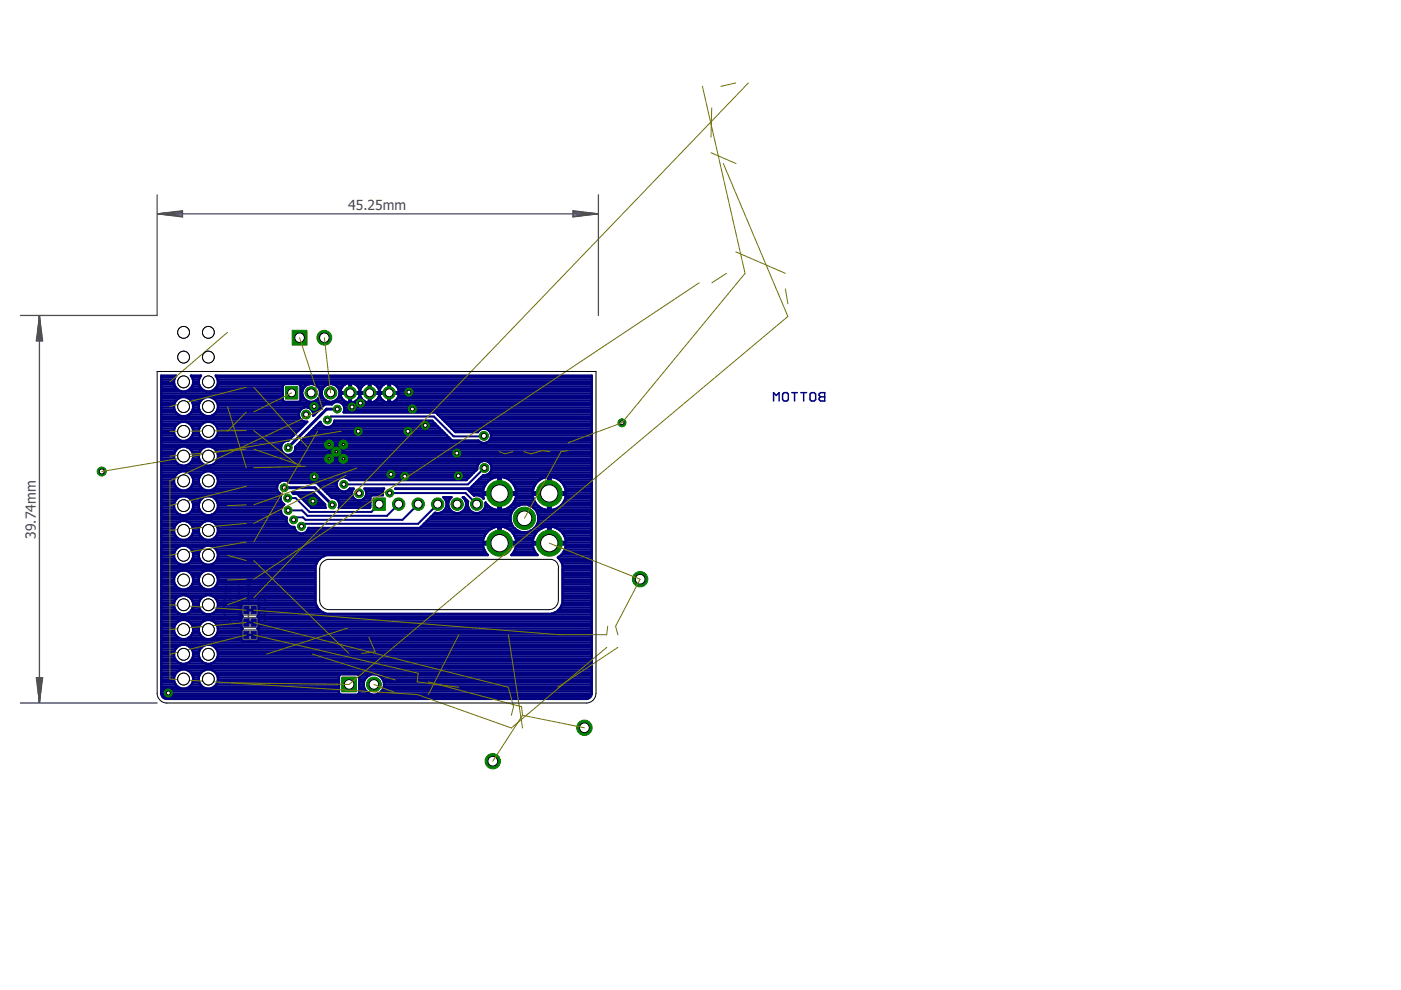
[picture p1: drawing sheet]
<svg xmlns="http://www.w3.org/2000/svg" width="297mm" height="210mm" viewBox="0 0 297 210" stroke-linecap="round" stroke-linejoin="round" font-family="sans-serif">
<defs><g id="words">
<g font-size="3" fill="#505050">
<text x="73.8" y="44.6">45.25mm</text>
<text x="7.6" y="114.2" transform="rotate(-90 7.6 114.2)">39.74mm</text>
</g>
</g></defs>
<path d="M52.1 134.6h1.8M52.1 132h1.8M52.1 129.4h1.8M53 128.5v1.7M53 131.1v1.8M53 133.7v1.8" fill="none" stroke="#000" stroke-width=".21"/>
<g fill="none" stroke="#505050" stroke-width=".32">
<path d="M47.5 125.4h1.5l-1.1-1.1v2.3M47.9 128.1l-.4 .3v.4l.4 .4h.7l.4-.4M47.9 128.1h.3M49 129.9l-.4-.4h-.7l-.4 .4v.4l1.5 1.5h-1.5M49 127.3l-.4-.4h-.7l-.4 .4v.4l.4 .4M49.9 131.8h1.5M49.9 129.2h1.5M49.9 126.6h1.5M51.4 130.3l-.7-.8v2.3M51.4 125l-.7-.7v2.3M51.4 127.7l-.7-.8v2.3M52.3 129.5h.8"/>
<path d="M52.3 126.9h.8M52.3 124.3h.8M52.7 129.5v1.9l.4 .4h.4l.3-.4M52.7 124.3v1.9l.4 .4h.4l.3-.4M52.7 126.9v1.9l.4 .4h.4l.3-.4M54.7 129.9l.4-.4h.8l.4 .4v.4l-.4 .4h-.8l-.4 .4v.3l.4 .4h.8l.4-.4M54.7 124.7l.4-.4h.8l.4 .4v.3l-.4 .4h-.8l-.4 .4v.4l.4 .4h.8l.4-.4M54.7 127.3l.4-.4h.8l.4 .4v.4l-.4 .4h-.8l-.4 .3v.4l.4 .4h.8l.4-.4"/>
</g>
<path d="M51.4 128.3h3.2v2.1h-3.2zM51.4 130.9h3.2v2.1h-3.2zM51.4 133.6h3.2v2.1h-3.2z" fill="none" stroke="#505050" stroke-width=".28"/>
<path d="M164 85v-1.8l.6 .6 .6-.6v1.8M165.9 83.5l.3-.3h.6l.3 .3v1.2l-.3 .3h-.6l-.3-.3zM167.9 83.2h1.2M168.5 83.2v1.8M169.8 83.2h1.2M170.4 83.2v1.8M172 83.2h.6l.3 .3v1.2l-.3 .3h-.6l-.3-.3v-1.2zM173.7 83.5l.3-.3h.9v1.8h-.9l-.3-.3v-.3l.3-.3-.3-.3zM174 84.1h.9" fill="none" stroke="#000080" stroke-width=".32"/>
<path d="M69.4 89l.7-.7h21.9l4.2 4.2 6.4-.1M102.7 99.2l-3.5 3.5h-26.3M61 105.6h1.7l2.9 2.9h13.2l1.6-1.6M82.6 104.5h16.1l2.4 2.4M84.5 106.9l-2.5 2.5h-16.8l-1.2-1.2h-2.9M88.7 106.9l-3.4 3.3h-20.5l-.6-.5h-1.4l-.5 .5M92.8 106.9l-4.2 4.2h-24.1l-.6 .5M52.2 134.6h1.6M52.2 132h1.6M52.2 129.4h1.6" fill="none" stroke="#000080" stroke-width=".42"/>
<g fill="#000080" stroke="#000080" stroke-width=".21">
<path d="M53.3 133.8h1v1.6h-1z"/>
<path d="M51.7 133.8h1v1.6h-1z"/>
<path d="M53.3 131.2h1v1.6h-1z"/>
<path d="M51.7 131.2h1v1.6h-1z"/>
<path d="M53.3 128.6h1v1.6h-1z"/>
<path d="M51.7 128.6h1v1.6h-1z"/>
</g>
<g fill="none" stroke="#000080" stroke-width=".53">
<path d="M34.2 79.7h3.2a2.05 2.05 0 0 0 .1 2.8 2.05 2.05 0 0 0 2.8 0 2.05 2.05 0 0 0 .2-2.8h2.1a2.05 2.05 0 0 0 .2 2.8 2.05 2.05 0 0 0 2.8 0 2.05 2.05 0 0 0 .1-2.8h79.8v67.3a1.17 1.17 0 0 1-1.2 1.2h-88.9a1.17 1.17 0 0 1-1.2-1.2zM34.2 80h2.9M40.7 80h1.7M46 80h79.5M34.2 85.4h2.9M34.2 99.7h66.7M34.2 99.2h67M34.2 98.7h4.3M34.2 98.2h3.4M34.2 97.7h2.9M34.2 97.3h2.8M34.2 96.8h2.7"/>
<path d="M34.2 96.3h2.7M34.2 95.8h2.9M34.2 95.3h3.3M34.2 94.8h4.1M34.2 94.3h25.5M34.2 93.8h25.9M34.2 93.3h3.9M34.2 92.8h3.2M34.2 92.3h2.9M34.2 91.8h2.7M34.2 91.3h2.7M34.2 90.8h2.8"/>
<path d="M34.2 90.3h3M34.2 89.9h3.5M34.2 89.4h30.3M34.2 88.9h29.5M34.2 88.4h29.2M34.2 87.9h3.5M34.2 87.4h3M34.2 86.9h2.8M34.2 86.4h2.7M34.2 85.9h2.7M34.2 84.9h3.2M34.2 84.4h3.8"/>
<path d="M34.2 83.9h25.7M34.2 83.4h25.7M34.2 83h4.2M34.2 82.4h3.3M34.2 82h2.9M34.2 81.5h2.7M34.2 81h2.7M34.2 80.5h2.7M37.2 90.3a2.06 2.06 0 0 0 1.7 3.2 2.06 2.06 0 0 0 1.7-3.2M37.2 90.3a2.05 2.05 0 0 1 3.4 0M39.3 98.7h4.5M39.4 83h4.3"/>
<path d="M39.6 94.8h3.9M39.8 93.3h3.5M39.9 84.4h3.3M40.1 87.9h2.9M40.2 89.9h2.7M40.3 98.2h2.5M40.3 82.4h2.5M40.4 95.3h2.4M40.4 92.8h2.3M40.5 84.9h2.1M40.6 87.4h1.9M40.7 90.3h1.7"/>
<path d="M40.7 97.7h1.7M40.7 82h1.7M40.7 95.8h1.7M40.8 92.3h1.5M40.8 85.4h1.5M40.8 86.9h1.5M40.9 90.8h1.3M40.9 97.3h1.3M40.9 81.5h1.3M40.9 80.5h1.3M40.9 96.3h1.3M41 96.8h1.1"/>
<path d="M41 91.8h1.1M41 91.3h1.1M41 86.4h1.1M41 85.9h1.1M41 81h1.1M42.5 90.3a2.06 2.06 0 0 0 1.7 3.2 2.06 2.06 0 0 0 1.7-3.2M42.5 90.3a2.05 2.05 0 0 1 3.4 0M44.6 98.7h56.7M44.7 83h15.2M44.8 94.8h14.8M45 93.3h16.3M45.1 84.4h14.8"/>
<path d="M45.4 87.9h18M45.4 89.9h19.3M45.5 98.2h56M45.6 82.4h14.3M45.6 95.3h14M45.7 92.8h16M45.7 84.9h14.3M45.9 87.4h17.6M45.9 90.3h18.3M46 97.7h56.3M46 82h13.9M46 95.8h13.8"/>
<path d="M46 92.3h16.3M46 85.4h24.7M46.1 86.9h17.6M46.1 90.8h17.6M46.1 97.3h79.4M46.2 81.5h14M46.2 80.5h79.3M46.2 96.3h14.2M46.2 96.8h79.3M46.2 91.8h16.5M46.2 91.3h17M46.2 86.4h18.3"/>
<path d="M46.2 85.9h22.5M46.2 81h79.3M59.8 95.8a1.53 1.53 0 0 0 2.6 0M60.3 81.4h3.1l.3 .3v3.2l-.3 .3h-3.1l-.4-.3v-3.2zM61.8 96.3h63.7M62.4 95.8h63.1M62.6 95.3h62.9M62.6 94.8l-.2 1M62.6 94.8h62.9M63.1 94.3h62.4M63.4 81.5h2.1M63.6 93.8h38.4"/>
<path d="M63.7 84.9h1.2M63.7 84.4h.7M63.7 83.9h.5M63.7 83.4h.4M63.7 83h.4M63.7 82.4h.6M63.7 82h.9M64.1 82.9a1.93 1.93 0 0 1 1.9-1.5 1.93 1.93 0 0 1 1.9 1.5M64.1 82.9a1.93 1.93 0 0 0 1.9 2.3 1.93 1.93 0 0 0 1.9-2.3M64.1 93.3h31.6M64.6 92.8h30.6M65.1 92.3h29.6"/>
<path d="M65.3 86.4h2.9M65.6 91.8h28.6M66 86.9h1.7M66.1 91.3h27.6M66.3 87.4h.9M66.4 87.9h.3M66.5 81.5h3.1M66.5 90.8h26.8M67 84.9h2.1M67 90.3h1.6M67.3 82h1.5M67.5 84.4h1.1"/>
<path d="M67.5 89.9h.6M67.7 82.4h.7M67.8 83.9h.5M67.9 83.4h.3M67.9 83h.3M68.2 82.9a1.92 1.92 0 0 1 1.9-1.5 1.92 1.92 0 0 1 1.9 1.5M68.2 82.9v.8l.3 .7 .5 .5M68.5 90.3l-.4-.4-.2-.4-5.3 5.3M70.3 90.3h22.5M70.6 81.5h2.6M70.7 89.9h21.6M70.9 89.3a1.55 1.55 0 0 1-2.4 1"/>
<path d="M70.9 89.4h20.9M71.1 84.9h1.8M71.4 82h1.2M71.6 84.4h.9M71.8 82.4h.5M71.9 83.9h.3M72 82.9a1.91 1.91 0 0 1-.8 2 1.91 1.91 0 0 1-2.2 0M72 83.4h2.1M72 83h.2M72.1 83.5h12.5M72.1 83.5h.1M72.1 83.5l.1 .4"/>
<path d="M72.2 83.9l.7 1M72.3 85.4h53.2M72.6 82l-.5 1.1h12.5l-.1-.4-.4-.7M72.6 82a2.01 2.01 0 0 1 1.5-.8v4.2M72.8 85.9h52.7M72.9 87.4h52.6M72.9 84.9l1.1 .5M73 86.4l-.1 1h19.5l4.2 4.2h4.7a1.54 1.54 0 0 1 2.2-.4 1.54 1.54 0 0 1 .2 2.3 1.54 1.54 0 0 1-2.3-.1h-5.6l-4.2-4.2h-20.7v.1M73 86.4a1.52 1.52 0 0 0-1.1-1.2 1.52 1.52 0 0 0-1.5 .5h-1.6l-2.4 2.5a1.55 1.55 0 0 0-1.4-1.9 1.55 1.55 0 0 0-1.7 1.7 1.55 1.55 0 0 0 1.9 1.4l-4 4a1.52 1.52 0 0 0-1.5 .8 1.52 1.52 0 0 0 .1 1.6M73 86.9h52.5M73 86.4h52.5M74.1 84.9h.3"/>
<path d="M74.1 84.4h.3M74.1 83.9h.3M74.1 83h.3M74.1 82.4h.3M74.1 82h.3M74.1 81.5h.3M74.4 81.2v4.2l1.2-.5M74.4 81.2h.1M74.4 83.4h3.8M74.4 81.2a2.03 2.03 0 0 1 1.5 .8M75.3 81.5h2M75.6 84.9h1.4"/>
<path d="M75.9 82l.4 .9 .5-.9M75.9 82h.9M76 84.4h.6M76.2 82.4h.3M76.3 83.9l-.7 1M76.3 83.9v-.2v.2a2.23 2.23 0 0 0 1.9 1.5M76.3 83.9h.1M76.8 82a2.02 2.02 0 0 1 1.4-.8v4.2M78.2 84.9h.3M78.2 84.4h.3M78.2 83.9h.3M78.2 83h.3"/>
<path d="M78.2 82.4h.3M78.2 82h.3M78.2 81.5h.3M78.5 83.4h3.9M79.4 81.5h2.1M79.7 84.9l-1.1 .5M79.7 84.9h1.5M80 82a2.01 2.01 0 0 0-1.5-.8v4.2M80 82l.5 .9 .4-.9M80 82h.9M80.2 84.4h.5M80.3 82.4h.3"/>
<path d="M80.4 83.9l-.7 1M80.4 83.9l.1-.2v.2M80.4 83.9h.1M80.5 83.9l.7 1M80.9 82a2.01 2.01 0 0 1 1.5-.8v4.2M81.2 84.9l1.1 .5M82.4 84.9h.3M82.4 84.4h.3M82.4 83.9h.3M82.4 83h.3M82.4 82.4h.3M82.4 82h.3"/>
<path d="M82.4 81.5h.3M82.7 83.4h42.8M83.5 81.5h42M83.8 84.9l-1.1 .5M83.9 84.9h41.6M84.1 82a2.02 2.02 0 0 0-1.4-.8v4.2M84.1 82h41.4M84.3 84.4h41.2M84.4 82.4h41.1M84.5 83.9h41M84.5 83.9l-.7 1M84.6 83h40.9"/>
<path d="M84.6 83.5l-.1 .4M84.6 83.5h.1M92.8 87.9h32.7M93.3 88.4h32.2M93.8 88.9h31.7M94.3 89.4h31.2M94.8 89.9h30.7M95.3 90.3h30.2M95.8 90.8h29.7M96.3 91.3h5.2M103.1 97.7h22.4M103.2 93.8h22.3"/>
<path d="M103.7 91.3h21.8M103.8 93.3h21.7M103.9 98.2h21.6M104 91.8h21.5M104.1 92.8h21.4M104.1 92.3h21.4M104.1 99.7h21.4M104.1 98.7h21.4M104.2 99.2h21.3M34.2 114.5h68.2M34.2 101.2h2.8M34.2 106.1h3"/>
<path d="M34.2 103.7h3.6M34.2 120h32.7M34.2 119.4h3.6M34.2 119h3.1M34.2 118.5h2.8M34.2 118h2.7M34.2 117.5h2.7M34.2 117h2.8M34.2 116.5h3.1M34.2 116h3.6M34.2 115.5h68.2M34.2 115h71.5"/>
<path d="M34.2 114h3.4M34.2 113.5h3M34.2 113h2.8M34.2 112.5h2.7M34.2 112.1h2.7M34.2 111.6h2.9M34.2 111.1h3.3M34.2 110.6h4M34.2 110.1h26.5M34.2 109.6h26.2M34.2 109.1h3.9M34.2 108.6h3.2"/>
<path d="M34.2 108.1h2.9M34.2 107.6h2.7M34.2 107.1h2.7M34.2 106.6h2.8M34.2 105.6h3.4M34.2 105.2h25.3M34.2 104.6h25.2M34.2 104.2h24.7M34.2 103.2h3.1M34.2 102.7h2.8M34.2 102.2h2.7M34.2 101.7h2.7"/>
<path d="M34.2 100.7h3.1M34.2 100.2h3.7M36.9 107.6a2.07 2.07 0 0 1 2-2.4 2.07 2.07 0 0 1 2.1 2.4M36.9 112.1a2.07 2.07 0 0 0 1.6 2.4M36.9 107.6a2.07 2.07 0 0 0 2 1.7 2.07 2.07 0 0 0 2.1-1.7M36.9 112.1a2.08 2.08 0 0 1 2-1.7 2.08 2.08 0 0 1 2.1 1.7M37.8 116a2.07 2.07 0 0 0 0 3.4M37.8 116l.7-.3h.8l.8 .3M37.8 119.4l.7 .3h.8l.8-.3M39.6 110.6h3.9M39.7 109.1h3.7M40 100.2h3.1"/>
<path d="M40 119.4h3.1M40.1 116a2.07 2.07 0 0 1 0 3.4M40.1 116h2.9M40.1 103.7h2.9M40.2 105.6h2.7M40.2 114h2.7M40.4 111.1h2.3M40.4 108.6h2.3M40.5 100.7h2.1M40.6 119h1.9M40.6 116.5h1.9M40.6 103.2h1.9"/>
<path d="M40.7 106.1h1.7M40.7 113.5h1.7M40.7 111.6h1.7M40.7 108.1h1.7M40.8 101.2h1.5M40.8 118.5h1.5M40.8 117h1.5M40.8 102.7h1.5M40.9 106.6h1.3M40.9 113h1.3M41 112.1a2.07 2.07 0 0 1-1.7 2.4M41 118h1.1"/>
<path d="M41 117.5h1.1M41 112.5h1.1M41 112.1h1.2M41 107.6h1.1M41 107.1h1.1M41 102.2h1.1M41 101.7h1.1M42.1 107.6a2.07 2.07 0 0 1 2.1-2.4 2.07 2.07 0 0 1 2 2.4M42.1 112.1a2.07 2.07 0 0 0 1.7 2.4M42.1 107.6a2.07 2.07 0 0 0 2.1 1.7 2.07 2.07 0 0 0 2-1.7M42.1 112.1a2.08 2.08 0 0 1 2.1-1.7 2.08 2.08 0 0 1 2 1.7M43 116a2.07 2.07 0 0 0 0 3.4"/>
<path d="M43 116l.8-.3h.8l.7 .3M43 119.4l.8 .3h.8l.7-.3M44.9 110.6h15.8M45 109.1h14.8M45.2 100.2h55.3M45.3 119.4h21.8M45.3 116a2.07 2.07 0 0 1 0 3.4M45.3 116h57.2M45.3 103.7h13.4M45.5 105.6h14M45.5 114h57.1M45.6 111.1h15.4"/>
<path d="M45.7 108.6h13.9M45.8 100.7h54.2M45.8 119h21.5M45.8 116.5h56.8M45.8 103.2h12.9M45.9 106.1h13.7M45.9 113.5h56.9M46 111.6h15.5M46 108.1h13.6M46.1 101.2h26.4M46.1 118.5h21.7M46.1 117h56.8"/>
<path d="M46.1 102.7h12.8M46.1 106.6h13.8M46.1 113h17.4M46.2 112.1a2.07 2.07 0 0 1-1.6 2.4M46.2 118h22.4M46.2 117.5h57M46.2 112.5h16.5M46.2 112.1h16.3M46.2 107.6h13.5M46.2 107.1h13.8M46.2 102.2h13.1M46.2 101.7h25.6"/>
<path d="M58.7 103.7a1.54 1.54 0 0 1 .9-1.7 1.54 1.54 0 0 1 1.8 .4h5.8l3.1 3.1a1.49 1.49 0 0 1 1.5 2.2h6.6l.1-.2v-2.2l.3-.3h2.4a1.42 1.42 0 0 1 .2-1.4h-4.1a1.51 1.51 0 0 1-.9 2.5M58.7 103.7l.3 .5 .7 .6a1.5 1.5 0 0 0 .5 2.1M60.2 106.9a1.56 1.56 0 0 0-.6 1.6 1.56 1.56 0 0 0 1.2 1.2M60.2 106.9v.1M60.8 109.7h.1M61.2 102.2h10.3M61.9 104.4h4.5l2.5 2.6 .1 .7h-3l-3-3h-.7zM62.2 104.6h4.4M63.5 105.2h3.6M64 105.6h3.6M64.4 113h38.7M64.5 106.1h3.6"/>
<path d="M65 106.6h3.6M65.1 112.5h38.4M65.4 112.1h38.8M65.4 107.1h3.5M66 107.6h3M67.3 119h.1M67.3 119l-.4 1v7.8M67.5 102.7h3.9M68 103.2h3.5M68.2 118.1h.1M68.2 118.1l-.9 .9M68.5 103.7h3.2"/>
<path d="M68.9 104.2h3.6M69.4 104.6h5.2M69.9 105.2h4.8M71 105.6h4M71.7 106.1h6.8M71.9 107.6h6.5M71.9 106.6h6.6M72 107.1h6.5M73.3 101.2h26.2M73.3 104.2h1.4M74.1 101.7h24.9M74.1 103.7h.8"/>
<path d="M77.2 105.6h1.3M77.4 103.7h3.9M77.6 105.2h1.1M77.6 104.2h3.5M77.7 104.6h3.4M89.4 111.6h19.3M89.9 111.1h18.6M90.4 110.6h17.9M90.9 110.1h17.3M91.4 109.6h16.8M91.9 109.1h16.5M93.6 108.6h2.5"/>
<path d="M94.2 105.6h1.3M94.3 108.1h1.2M94.5 106.1h.7M94.6 107.6h.6M94.7 107.1h.3M94.7 106.6h.3M97.8 108.6h2.4M98.3 105.6h.2M98.4 108.1h1.2M98.7 106.1h.3M98.7 107.6h.6M98.8 107.1h.4"/>
<path d="M98.8 106.6h.4M99.1 103.7l1.4 1.4a1.74 1.74 0 0 1 2 .6l-.1-.8h7.1l-.2 .9-.4 .8M99.6 104.2h2.8M100 103.2h2.7M100.1 104.6h5.6M100.5 102.7h2.5M101 102.2h2.4M101.5 101.7h2.4M101.8 105.2h.6M101.9 108.6h6.6M102 101.2h3M102.4 114.5v.4h7.1l-.1-.4"/>
<path d="M102.5 105.6h.1M102.5 103.7l-18.7-.1h15.8l2.8-2.8a1.55 1.55 0 0 0 1.9-1.5 1.55 1.55 0 0 0-1.7-1.6 1.55 1.55 0 0 0-1.4 1.8l-2.3 2.3h-24.7a1.56 1.56 0 0 0-2.3-.3 1.56 1.56 0 0 0 0 2.4 1.56 1.56 0 0 0 2.3-.3h.8a1.53 1.53 0 0 0 .8 2.5M102.5 108.1h2.7M102.6 114a3.5 3.5 0 0 1 3.1-2.4v3.8h-3.3l.3 1.3 .7 1h-34.2l-1 .4M102.6 114l-.2 .5M102.8 107.6h1.2M103 107.1h.4M103.1 100.7h22.4M103.9 100.2h21.6M103.9 101.7l.9-.4 .9-.2v7.1a3.4 3.4 0 0 1-2.7-1.6 1.91 1.91 0 0 1-2 2.2 1.91 1.91 0 0 1-1.7-2.5l-1-.9h-.2a1.92 1.92 0 0 1 .2 2.8 1.92 1.92 0 0 1-2.8 0 1.92 1.92 0 0 1 .2-2.8h-1.7a1.89 1.89 0 0 1 .5 2.4 1.89 1.89 0 0 1-2.3 .9l-3.2 3.3h-23.6a1.54 1.54 0 0 1-1.6 1.1 1.54 1.54 0 0 1-1.4-1.4 1.5 1.5 0 0 1-1.6-2M103.9 101.7l-.9 1-.4 .8-.2 .9h7.1l-.2-.9-.4-.8M105.7 114.5h.5"/>
<path d="M105.7 101.2h.5M105.7 106.1h.5M105.7 103.7h.5M105.7 114h.5M105.7 113.5h.5M105.7 113h.5M105.7 112.5h.5M105.7 112.1h.5M105.7 108.1h.5M105.7 107.6h.5M105.7 107.1h.5M105.7 106.6h.5"/>
<path d="M105.7 105.6h.5M105.7 105.2h.5M105.7 104.2h.5M105.7 103.2h.5M105.7 102.7h.5M105.7 102.2h.5M105.7 101.7h.5M106.2 115h10M106.2 104.6h10M106.6 108.1h2.2M106.8 101.2h8.8M107.6 112.1h1.6"/>
<path d="M107.8 107.6h1.5M107.9 101.7h6.6M108.3 112.5h1.6M108.4 107.1h1.8M108.5 102.2h5.4M108.6 117.5h5.2M108.7 111.6a3 3 0 0 1 2.5-4.7 3 3 0 0 1 2.5 4.7M108.7 111.6a3 3 0 0 0 5 0M108.8 113h4.8M108.9 106.6h4.6M108.9 102.7l-.6-.7-.8-.5-1.3-.4v7.1l.9-.2 .8-.4M108.9 106.6l-1 1"/>
<path d="M108.9 102.7h4.6M109 117h4.4M109.1 113.5h4.2M109.1 106.1h4.1M109.2 103.2h4M109.2 116.5h4M109.3 114a3.5 3.5 0 0 0-3.1-2.4v3.8h3.3l-.4 1.3-.7 1h5.6l-.7-1-.4-1.3h3.3v-3.8a3.6 3.6 0 0 0-3.1 2.4M109.3 114l.1 .5M109.3 114h3.8M109.3 103.7h3.8M109.3 105.6h3.8M109.4 116h3.6"/>
<path d="M109.4 114.5h3.6M109.4 105.2h3.5M109.4 104.2h3.5M109.5 115.5h3.4M112.2 107.1h1.7M112.5 112.5h1.6M113.1 107.6h1.4M113.1 114l-.2 .9h7.1v-.4M113.2 112.1h1.6M113.5 106.6l-.4-.8-.2-.9h7.1l-.2 .9-.4 .8M113.6 108.1h2.1M113.7 111.6h11.8"/>
<path d="M113.8 108.6h11.7M113.9 111.1h11.6M114 109.1h11.5M114.1 110.6h11.4M114.1 110.1h11.4M114.1 109.6h11.4M114.5 101.7l-1 1-.4 .8-.2 .9h7.1l-.2-.9-.4-.8M114.5 101.7l.8-.4 .9-.2v7.1l-.9-.2-.8-.4-1-1M116.2 114.5h.5M116.2 101.2h.5M116.2 106.1h.5M116.2 103.7h.5"/>
<path d="M116.2 114h.5M116.2 113.5h.5M116.2 113h.5M116.2 112.5h.5M116.2 112.1h.5M116.2 108.1h.5M116.2 107.6h.5M116.2 107.1h.5M116.2 106.6h.5M116.2 105.6h.5M116.2 105.2h.5M116.2 104.2h.5"/>
<path d="M116.2 103.2h.5M116.2 102.7h.5M116.2 102.2h.5M116.2 101.7h.5M116.7 115h8.8M116.7 104.6h8.8M117.2 108.1h8.3M117.3 101.2h8.2M118.2 112.1h7.3M118.4 107.6h7.1M118.4 118.3l.7 .9M118.4 118.3h.1"/>
<path d="M118.4 101.7h7.1M118.6 118.5h6.9M118.6 118h6.9M118.9 112.5h6.6M118.9 119h6.6M119 107.1h6.5M119 102.2h6.5M119.1 119.2l.3 1M119.1 119.2h.1M119.2 119.4h6.3M119.2 117.5h6.3M119.3 120h6.2"/>
<path d="M119.3 113h6.2M119.4 106.6h6.1M119.4 102.7l-1-1-.8-.4-.9-.2v7.1l.9-.2 .8-.4 1-1M119.4 102.7h6.1M119.5 117h6M119.6 113.5h5.9M119.7 106.1h5.8M119.7 103.2h5.8M119.8 116.5h5.7M119.8 114a3.5 3.5 0 0 0-3.1-2.4v3.8h3.3a3.5 3.5 0 0 1-1.7 2.8l.1 .1M119.8 114l.2 .5M119.8 114h5.7"/>
<path d="M119.9 103.7h5.6M119.9 105.6h5.6M119.9 116h5.6M120 114.5h5.5M120 105.2h5.5M120 104.2h5.5M120 115.5h5.5M34.2 130.3h16.9M34.2 136.7h4.3M34.2 139.7h2.9M34.2 139.2h2.7M34.2 138.7h2.7"/>
<path d="M34.2 138.2h2.8M34.2 137.7h2.9M34.2 137.2h3.4M34.2 136.2h91.3M34.2 135.7h17M34.2 135.2h3.7M34.2 134.7h3.1M34.2 134.3h2.9M34.2 133.8h2.7M34.2 133.3h2.7M34.2 132.8h2.8M34.2 132.3h3.1"/>
<path d="M34.2 131.8h3.5M34.2 131.3h16.9M34.2 130.8h17.1M34.2 129.8h3.5M34.2 129.3h3M34.2 128.8h2.8M34.2 128.3h2.7M34.2 127.8h2.7M34.2 127.3h2.9M34.2 126.9h3.2M34.2 126.4h3.9M34.2 125.9h32.7"/>
<path d="M34.2 125.4h32.7M34.2 124.9h4M34.2 124.4h3.3M34.2 123.9h2.9M34.2 123.4h2.7M34.2 122.9h2.7M34.2 122.4h2.8M34.2 121.9h3M34.2 121.4h3.4M34.2 120.9h32.7M34.2 120.4h32.7M36.9 127.8a2.1 2.1 0 0 0 1.6 2.5"/>
<path d="M36.9 127.8a2.07 2.07 0 0 1 2-1.6 2.07 2.07 0 0 1 2.1 1.6M39.4 136.7h4.3M39.6 124.9h3.9M39.7 126.4h3.7M40 135.2h3.1M40.1 131.8h2.9M40.2 129.8h2.7M40.3 121.4h2.6M40.3 137.2h2.5M40.4 124.4h2.3M40.4 126.9h2.3M40.5 134.7h2.1"/>
<path d="M40.6 132.3h1.9M40.7 129.3h1.7M40.7 121.9h1.7M40.7 137.7h1.7M40.7 139.7h1.7M40.7 123.9h1.7M40.8 127.3h1.6M40.8 134.3h1.5M40.8 132.8h1.5M40.9 128.8h1.3M40.9 122.4h1.3M40.9 138.2h1.3"/>
<path d="M40.9 139.2h1.3M40.9 123.4h1.3M41 127.8a2.1 2.1 0 0 1-1.7 2.5M41 138.7h1.1M41 133.8h1.1M41 133.3h1.1M41 128.3h1.1M41 127.8h1.1M41 122.9h1.1M42.1 127.8a2.1 2.1 0 0 0 1.7 2.5M42.1 127.8a2.07 2.07 0 0 1 2.1-1.6 2.07 2.07 0 0 1 2 1.6M44.6 136.7h80.9"/>
<path d="M44.9 124.9h22M45 126.4h21.9M45.2 135.2h5.9M45.4 131.8h5.7M45.4 129.8h5.7M45.5 121.4h21.4M45.5 137.2h80M45.6 124.4h21.3M45.7 126.9h21.2M45.8 134.7h5.3M45.8 132.3h5.3M45.9 129.3h5.2"/>
<path d="M45.9 121.9h21M46 137.7h79.5M46 139.7h79.5M46 123.9h20.9M46 127.3h20.9M46.1 134.3h5M46.1 132.8h5M46.1 128.8h5M46.1 122.4h20.8M46.2 138.2h79.3M46.2 139.2h79.3M46.2 123.4h20.7"/>
<path d="M46.2 127.8a2.1 2.1 0 0 1-1.6 2.5M46.2 138.7h79.3M46.2 133.8h4.9M46.2 133.3h5.2M46.2 128.3h4.9M46.2 127.8h20.7M46.2 122.9h20.7M51.1 128.3v2.1l.3 .3-.3 .3v2l.3 .3-.3 .3v2l.4 .4h3.1l.3-.4v-2l-.3-.3 .3-.3v-2l-.3-.3 .3-.3v-2.1M51.1 128.3l.4-.3h3.1l.3 .3M53 136h.1M53 128h.1M54.7 133.3h70.8"/>
<path d="M54.7 130.8h70.8M54.8 135.7h70.7M54.9 130.3h70.6M54.9 135.2h70.6M54.9 134.7h70.6M54.9 134.3h70.6M54.9 133.8h70.6M54.9 132.8h70.6M54.9 132.3h70.6M54.9 131.8h70.6M54.9 131.3h70.6M54.9 129.8h13.5"/>
<path d="M54.9 129.3h12.9M54.9 128.8h12.4M54.9 128.3h12.2M66.9 127.8l.4 1.1M67.3 128.9h.1M67.3 128.9l.9 .8M68.2 129.7h.1M68.2 129.7l1 .5h47.7M116.9 130.2h.1M117.8 129.8h7.7M118.4 129.3h7.1M118.8 128.9l-.8 .8-1.1 .5"/>
<path d="M118.8 128.9h.1M118.9 128.8h6.6M119.1 128.3h6.4M119.3 127.8l-.5 1.1M119.3 127.8h6.2M119.3 127.3h6.2M119.3 126.9h6.2M119.3 126.4h6.2M119.3 125.9h6.2M119.3 125.4h6.2M119.3 124.9h6.2M119.3 124.4h6.2"/>
<path d="M119.3 123.9h6.2M119.3 123.4h6.2M119.3 122.9h6.2M119.3 122.4h6.2M119.3 121.9h6.2M119.3 121.4h6.2M119.3 120.9h6.2M119.3 120.4h6.2M119.4 120.2l-.1 7.6M119.4 120.2h.1M34.2 146.6h37.7M34.2 146.1h37.7"/>
<path d="M34.2 145.6h3.5M34.2 145.1h3M34.2 144.6h2.8M34.2 144.1h2.7M34.2 143.6h2.7M34.2 143.1h2.9M34.2 142.6h3.2M34.2 142.2h3.8M34.2 141.6h91.3M34.2 141.2h91.3M34.2 140.7h4.1M34.2 140.2h3.3"/>
<path d="M34.2 147.1h37.8M34.4 147.6h90.9M35 148.1h89.7M37.2 145.1a2.06 2.06 0 0 1 1.7-3.2 2.06 2.06 0 0 1 1.7 3.2M37.2 145.1a2.05 2.05 0 0 0 3.4 0M39.5 140.7h4.1M39.8 142.2h3.5M40.2 145.6h2.7M40.3 140.2h2.5M40.5 142.6h2.2M40.7 145.1h1.8M40.8 143.1h1.5"/>
<path d="M40.9 144.6h1.3M41 144.1h1.1M41 143.6h1.1M42.5 145.1a2.06 2.06 0 0 1 1.7-3.2 2.06 2.06 0 0 1 1.7 3.2M42.5 145.1a2.05 2.05 0 0 0 3.4 0M44.8 140.7h80.7M45.1 142.2h80.4M45.4 145.6h26.5M45.6 140.2h79.9M45.7 142.6h79.8M45.9 145.1h26M46 143.1h26"/>
<path d="M46.1 144.6h25.8M46.2 144.1h25.7M46.2 143.6h25.7M72.2 143h3.6l.4 .3v3.6l-.4 .4h-3.6l-.3-.4v-3.6zM76 147.1h2.4M76 143.1h2.4M76.2 146.6h1.5M76.2 146.1h1.1M76.2 145.6h.9M76.2 145.1h.9M76.2 144.6h1M76.2 144.1h1.1"/>
<path d="M76.2 143.6h1.5M80.1 143.1h45.4M80.2 147.1h45.3M80.8 143.6h44.7M80.8 146.6h44.7M81.2 146.1h44.3M81.2 144.1h44.3M81.4 144.6h44.1M81.4 145.6h44.1M81.4 145.1h44.1"/>
<circle cx="38.9" cy="96.7" r="2.07"/>
<circle cx="38.9" cy="86.2" r="2.06"/>
<circle cx="44.2" cy="96.7" r="2.07"/>
<circle cx="44.2" cy="86.2" r="2.06"/>
<circle cx="38.9" cy="102" r="2.07"/>
<circle cx="44.2" cy="102" r="2.07"/>
<circle cx="38.9" cy="138.7" r="2.07"/>
<circle cx="38.9" cy="133.5" r="2.07"/>
<circle cx="38.9" cy="123" r="2.07"/>
<circle cx="44.2" cy="138.7" r="2.07"/>
<circle cx="44.2" cy="133.5" r="2.07"/>
<circle cx="44.2" cy="123" r="2.07"/>
<circle cx="79.3" cy="145.1" r="2.2"/>
</g>
<path d="M69.7 97.2h3M69.8 94.3l3 3-.1-3h-3l.1 3M71.5 86.7h-2.3l-8.1 8.2M72.9 94.3l-3.1 2.9M60.3 103.4h6.5l3.6 3.7" fill="none" stroke="#000080" stroke-width=".63"/>
<circle cx="123.9" cy="154.3" r="1.63" fill="#008000" stroke="#008000" stroke-width=".21"/>
<circle cx="123.9" cy="154.3" r="1.04" fill="#fff" stroke="#000" stroke-width=".21"/>
<circle cx="104.5" cy="161.4" r="1.63" fill="#008000" stroke="#008000" stroke-width=".21"/>
<circle cx="104.5" cy="161.4" r="1.04" fill="#fff" stroke="#000" stroke-width=".21"/>
<circle cx="135.7" cy="122.8" r="1.63" fill="#008000" stroke="#008000" stroke-width=".21"/>
<circle cx="135.7" cy="122.8" r="1.04" fill="#fff" stroke="#000" stroke-width=".21"/>
<circle cx="69.8" cy="94.3" r=".95" fill="#008000" stroke="#008000" stroke-width=".21"/>
<circle cx="69.8" cy="94.3" r=".25" fill="#fff" stroke="#000" stroke-width=".21"/>
<circle cx="71.3" cy="95.8" r=".95" fill="#008000" stroke="#008000" stroke-width=".21"/>
<circle cx="71.3" cy="95.8" r=".25" fill="#fff" stroke="#000" stroke-width=".21"/>
<circle cx="69.8" cy="97.3" r=".95" fill="#008000" stroke="#008000" stroke-width=".21"/>
<circle cx="69.8" cy="97.3" r=".25" fill="#fff" stroke="#000" stroke-width=".21"/>
<circle cx="72.8" cy="94.3" r=".95" fill="#008000" stroke="#008000" stroke-width=".21"/>
<circle cx="72.8" cy="94.3" r=".25" fill="#fff" stroke="#000" stroke-width=".21"/>
<circle cx="72.8" cy="97.3" r=".95" fill="#008000" stroke="#008000" stroke-width=".21"/>
<circle cx="72.8" cy="97.3" r=".25" fill="#fff" stroke="#000" stroke-width=".21"/>
<path d="M79.1 105.6h2.6v2.6h-2.6z" fill="#008000" stroke="#008000" stroke-width=".21"/>
<circle cx="80.4" cy="106.9" r=".85" fill="#fff" stroke="#000" stroke-width=".21"/>
<circle cx="84.5" cy="106.9" r="1.31" fill="#008000" stroke="#008000" stroke-width=".21"/>
<circle cx="84.5" cy="106.9" r=".85" fill="#fff" stroke="#000" stroke-width=".21"/>
<circle cx="88.7" cy="106.9" r="1.31" fill="#008000" stroke="#008000" stroke-width=".21"/>
<circle cx="88.7" cy="106.9" r=".85" fill="#fff" stroke="#000" stroke-width=".21"/>
<circle cx="92.8" cy="106.9" r="1.31" fill="#008000" stroke="#008000" stroke-width=".21"/>
<circle cx="92.8" cy="106.9" r=".85" fill="#fff" stroke="#000" stroke-width=".21"/>
<circle cx="96.9" cy="106.9" r="1.31" fill="#008000" stroke="#008000" stroke-width=".21"/>
<circle cx="96.9" cy="106.9" r=".85" fill="#fff" stroke="#000" stroke-width=".21"/>
<circle cx="101.1" cy="106.9" r="1.31" fill="#008000" stroke="#008000" stroke-width=".21"/>
<circle cx="101.1" cy="106.9" r=".85" fill="#fff" stroke="#000" stroke-width=".21"/>
<path d="M60.5 82h2.6v2.6h-2.6z" fill="#008000" stroke="#008000" stroke-width=".21"/>
<circle cx="61.8" cy="83.3" r=".85" fill="#fff" stroke="#000" stroke-width=".21"/>
<circle cx="66" cy="83.3" r="1.31" fill="#008000" stroke="#008000" stroke-width=".21"/>
<circle cx="66" cy="83.3" r=".85" fill="#fff" stroke="#000" stroke-width=".21"/>
<circle cx="70.1" cy="83.3" r="1.31" fill="#008000" stroke="#008000" stroke-width=".21"/>
<circle cx="70.1" cy="83.3" r=".85" fill="#fff" stroke="#000" stroke-width=".21"/>
<circle cx="74.3" cy="83.3" r="1.31" fill="#008000" stroke="#008000" stroke-width=".21"/>
<circle cx="74.3" cy="83.3" r=".85" fill="#fff" stroke="#000" stroke-width=".21"/>
<circle cx="78.4" cy="83.3" r="1.31" fill="#008000" stroke="#008000" stroke-width=".21"/>
<circle cx="78.4" cy="83.3" r=".85" fill="#fff" stroke="#000" stroke-width=".21"/>
<circle cx="82.5" cy="83.3" r="1.31" fill="#008000" stroke="#008000" stroke-width=".21"/>
<circle cx="82.5" cy="83.3" r=".85" fill="#fff" stroke="#000" stroke-width=".21"/>
<circle cx="102.6" cy="92.4" r=".95" fill="#008000" stroke="#008000" stroke-width=".21"/>
<circle cx="102.6" cy="92.4" r=".53" fill="#fff" stroke="#000" stroke-width=".21"/>
<circle cx="64.9" cy="87.9" r=".95" fill="#008000" stroke="#008000" stroke-width=".21"/>
<circle cx="64.9" cy="87.9" r=".53" fill="#fff" stroke="#000" stroke-width=".21"/>
<circle cx="102.7" cy="99.2" r=".95" fill="#008000" stroke="#008000" stroke-width=".21"/>
<circle cx="102.7" cy="99.2" r=".53" fill="#fff" stroke="#000" stroke-width=".21"/>
<circle cx="76.1" cy="104.6" r=".95" fill="#008000" stroke="#008000" stroke-width=".21"/>
<circle cx="76.1" cy="104.6" r=".53" fill="#fff" stroke="#000" stroke-width=".21"/>
<circle cx="111.2" cy="109.9" r="2.37" fill="#008000" stroke="#008000" stroke-width=".21"/>
<circle cx="111.2" cy="109.9" r="1.57" fill="#fff" stroke="#000" stroke-width=".21"/>
<circle cx="105.9" cy="104.6" r="2.75" fill="#008000" stroke="#008000" stroke-width=".21"/>
<circle cx="105.9" cy="104.6" r="1.84" fill="#fff" stroke="#000" stroke-width=".21"/>
<circle cx="116.5" cy="104.6" r="2.75" fill="#008000" stroke="#008000" stroke-width=".21"/>
<circle cx="116.5" cy="104.6" r="1.84" fill="#fff" stroke="#000" stroke-width=".21"/>
<circle cx="116.5" cy="115.2" r="2.75" fill="#008000" stroke="#008000" stroke-width=".21"/>
<circle cx="116.5" cy="115.2" r="1.84" fill="#fff" stroke="#000" stroke-width=".21"/>
<circle cx="105.9" cy="115.2" r="2.75" fill="#008000" stroke="#008000" stroke-width=".21"/>
<circle cx="105.9" cy="115.2" r="1.84" fill="#fff" stroke="#000" stroke-width=".21"/>
<path d="M72.5 143.6h3.1v3.1h-3.1z" fill="#008000" stroke="#008000" stroke-width=".21"/>
<circle cx="74" cy="145.1" r="1.02" fill="#fff" stroke="#000" stroke-width=".21"/>
<circle cx="79.3" cy="145.1" r="1.57" fill="#008000" stroke="#008000" stroke-width=".21"/>
<circle cx="79.3" cy="145.1" r="1.02" fill="#fff" stroke="#000" stroke-width=".21"/>
<path d="M62 70h3.1v3.2h-3.1z" fill="#008000" stroke="#008000" stroke-width=".21"/>
<circle cx="63.5" cy="71.6" r="1.02" fill="#fff" stroke="#000" stroke-width=".21"/>
<circle cx="68.8" cy="71.6" r="1.57" fill="#008000" stroke="#008000" stroke-width=".21"/>
<circle cx="68.8" cy="71.6" r="1.02" fill="#fff" stroke="#000" stroke-width=".21"/>
<circle cx="21.6" cy="100" r=".95" fill="#008000" stroke="#008000" stroke-width=".21"/>
<circle cx="21.6" cy="100" r=".53" fill="#fff" stroke="#000" stroke-width=".21"/>
<circle cx="35.7" cy="146.9" r=".85" fill="#008000" stroke="#008000" stroke-width=".21"/>
<circle cx="35.7" cy="146.9" r=".42" fill="#fff" stroke="#000" stroke-width=".21"/>
<circle cx="66.3" cy="106.3" r=".85" fill="#008000" stroke="#008000" stroke-width=".21"/>
<circle cx="66.3" cy="106.3" r=".42" fill="#fff" stroke="#000" stroke-width=".21"/>
<circle cx="87.4" cy="86.7" r=".85" fill="#008000" stroke="#008000" stroke-width=".21"/>
<circle cx="87.4" cy="86.7" r=".42" fill="#fff" stroke="#000" stroke-width=".21"/>
<circle cx="74.6" cy="86.3" r=".85" fill="#008000" stroke="#008000" stroke-width=".21"/>
<circle cx="74.6" cy="86.3" r=".42" fill="#fff" stroke="#000" stroke-width=".21"/>
<circle cx="76.4" cy="85.5" r=".85" fill="#008000" stroke="#008000" stroke-width=".21"/>
<circle cx="76.4" cy="85.5" r=".42" fill="#fff" stroke="#000" stroke-width=".21"/>
<circle cx="86.5" cy="91.4" r=".85" fill="#008000" stroke="#008000" stroke-width=".21"/>
<circle cx="86.5" cy="91.4" r=".42" fill="#fff" stroke="#000" stroke-width=".21"/>
<circle cx="90.2" cy="90.2" r=".85" fill="#008000" stroke="#008000" stroke-width=".21"/>
<circle cx="90.2" cy="90.2" r=".42" fill="#fff" stroke="#000" stroke-width=".21"/>
<circle cx="96.9" cy="96.1" r=".85" fill="#008000" stroke="#008000" stroke-width=".21"/>
<circle cx="96.9" cy="96.1" r=".42" fill="#fff" stroke="#000" stroke-width=".21"/>
<circle cx="75.9" cy="91.4" r=".85" fill="#008000" stroke="#008000" stroke-width=".21"/>
<circle cx="75.9" cy="91.4" r=".42" fill="#fff" stroke="#000" stroke-width=".21"/>
<circle cx="131.9" cy="89.6" r=".85" fill="#008000" stroke="#008000" stroke-width=".21"/>
<circle cx="131.9" cy="89.6" r=".42" fill="#fff" stroke="#000" stroke-width=".21"/>
<circle cx="66.6" cy="86.2" r=".85" fill="#008000" stroke="#008000" stroke-width=".21"/>
<circle cx="66.6" cy="86.2" r=".42" fill="#fff" stroke="#000" stroke-width=".21"/>
<circle cx="66.6" cy="101.1" r=".85" fill="#008000" stroke="#008000" stroke-width=".21"/>
<circle cx="66.6" cy="101.1" r=".42" fill="#fff" stroke="#000" stroke-width=".21"/>
<circle cx="82.9" cy="100.6" r=".85" fill="#008000" stroke="#008000" stroke-width=".21"/>
<circle cx="82.9" cy="100.6" r=".42" fill="#fff" stroke="#000" stroke-width=".21"/>
<circle cx="97.2" cy="100.9" r=".85" fill="#008000" stroke="#008000" stroke-width=".21"/>
<circle cx="97.2" cy="100.9" r=".42" fill="#fff" stroke="#000" stroke-width=".21"/>
<circle cx="85.8" cy="101" r=".85" fill="#008000" stroke="#008000" stroke-width=".21"/>
<circle cx="85.8" cy="101" r=".42" fill="#fff" stroke="#000" stroke-width=".21"/>
<circle cx="86.7" cy="83.1" r=".85" fill="#008000" stroke="#008000" stroke-width=".21"/>
<circle cx="86.7" cy="83.1" r=".42" fill="#fff" stroke="#000" stroke-width=".21"/>
<circle cx="72.9" cy="102.7" r=".85" fill="#008000" stroke="#008000" stroke-width=".21"/>
<circle cx="72.9" cy="102.7" r=".42" fill="#fff" stroke="#000" stroke-width=".21"/>
<circle cx="69.4" cy="89" r=".85" fill="#008000" stroke="#008000" stroke-width=".21"/>
<circle cx="69.4" cy="89" r=".42" fill="#fff" stroke="#000" stroke-width=".21"/>
<circle cx="61.1" cy="94.9" r=".85" fill="#008000" stroke="#008000" stroke-width=".21"/>
<circle cx="61.1" cy="94.9" r=".42" fill="#fff" stroke="#000" stroke-width=".21"/>
<circle cx="71.5" cy="86.7" r=".85" fill="#008000" stroke="#008000" stroke-width=".21"/>
<circle cx="71.5" cy="86.7" r=".42" fill="#fff" stroke="#000" stroke-width=".21"/>
<circle cx="70.4" cy="107.1" r=".85" fill="#008000" stroke="#008000" stroke-width=".21"/>
<circle cx="70.4" cy="107.1" r=".42" fill="#fff" stroke="#000" stroke-width=".21"/>
<circle cx="60.3" cy="103.4" r=".85" fill="#008000" stroke="#008000" stroke-width=".21"/>
<circle cx="60.3" cy="103.4" r=".42" fill="#fff" stroke="#000" stroke-width=".21"/>
<circle cx="61" cy="105.6" r=".85" fill="#008000" stroke="#008000" stroke-width=".21"/>
<circle cx="61" cy="105.6" r=".42" fill="#fff" stroke="#000" stroke-width=".21"/>
<circle cx="61.1" cy="108.2" r=".85" fill="#008000" stroke="#008000" stroke-width=".21"/>
<circle cx="61.1" cy="108.2" r=".42" fill="#fff" stroke="#000" stroke-width=".21"/>
<circle cx="62.3" cy="110.2" r=".85" fill="#008000" stroke="#008000" stroke-width=".21"/>
<circle cx="62.3" cy="110.2" r=".42" fill="#fff" stroke="#000" stroke-width=".21"/>
<circle cx="63.9" cy="111.6" r=".85" fill="#008000" stroke="#008000" stroke-width=".21"/>
<circle cx="63.9" cy="111.6" r=".42" fill="#fff" stroke="#000" stroke-width=".21"/>
<circle cx="82.6" cy="104.5" r=".85" fill="#008000" stroke="#008000" stroke-width=".21"/>
<circle cx="82.6" cy="104.5" r=".42" fill="#fff" stroke="#000" stroke-width=".21"/>
<g fill="none" stroke="#808000" stroke-width=".21">
<path d="M148.9 18.3l9.1 39.7-26.1 31.6-11.4 4.3M156 17.6l-3.2 .7M158.7 17.6l-104.9 109.1M150.7 32.4l5.3 2.3M150.9 22.9l-.2 6.2M153.4 34.7l13.6 32.4-93 78-25-.3M148.2 60l-94.4 62.8M154 58l-3.1 2M156 53.4l10.5 4.6M48.2 70.5l-12.2 10.5M63.5 71.6l4.9 15.2-32.4 15.2v42l52.5 3.3 19.9 7 20.2-17M68.8 71.6l1.3 11.7"/>
<path d="M166.5 61.3l.5 3.1M48.2 86.2l4 13M52.2 82.1l-16.2 4.1M52.2 91.3l-16.2 .2M52.2 95.2l-16.2 1.5M52.2 87.4l-4 4.1M53.8 82.1l11.3 12.6M53.8 91.3l9 7M53.8 95.2l9.9 3.5M61.8 83.3l-8 4.1M64.8 98.9l-11 .3M67.4 91.4l-13.6 23.5"/>
<path d="M72.3 91.4l-50.7 8.6M75.6 99.3l-21.8 7.7M105.8 95.8l1.3 .4 1.7-.4M111.1 95.8l1.5 .4 2.3-.7 1.7 .3M120.5 95.5l-1.5 .3-7.8 14.1M48.2 117.7l4 1.2M52.2 114.9l-16.2 2.8M52.2 111l-16.2 1.5M52.2 103.1l-16.2 4.1M52.2 107l-4 .2M53.8 118.9l20.2 19.7M73.4 100.8l-19.6 10.2"/>
<path d="M116.5 115.2l19.2 7.6-5.2 10 .5 1.8M36 128.2l16.2 1.2M52.2 134.6l-16.2 4.1M52.2 132l-16.2 1.5M52.2 126.7l-4 1.5M52.2 122.8l-4 .2M53.8 134.6l34.9 8.1-.2 1.9 8.8 1.1M53.8 132l54 13.7 1.1 4.1-.5 1.9M53.8 129.4l64.5 5.2h10.3l.2-1.8M66.3 138.7l17.5 5.5M73.7 133.2l-17.2 5.5M78.2 135.1l1.3 3.1-2.8 .4"/>
<path d="M97.3 134.6l-6.5 12.7M107.8 134.6l3 19.7M131 137.3l-12.7 8.4M79.3 145.1l4.5 1.8M90.8 144.6l19.8 5.2 .2 1.9M110.8 151.7l-6.3 9.7M110.8 151.7l13.1 2.6"/>
</g>
<g fill="none" stroke="#000" stroke-width=".21">
<path d="M33.3 78.8h93.1v68.2a2.08 2.08 0 0 1-2.1 2.1h-88.9a2.08 2.08 0 0 1-2.1-2.1zM68.4 119.2a1.96 1.96 0 0 1 1.4-.6h47.1a1.75 1.75 0 0 1 1.5 2v6.6a2.02 2.02 0 0 1-2 2.1h-46.6a2.02 2.02 0 0 1-2-2.1v-6.6l.1-.8z"/>
<circle cx="38.9" cy="144" r="1.25"/>
</g>
<circle cx="38.9" cy="144" r="1.25" fill="#fff" stroke="#000" stroke-width=".21"/>
<circle cx="38.9" cy="138.7" r="1.25" fill="none" stroke="#000" stroke-width=".21"/>
<circle cx="38.9" cy="138.7" r="1.25" fill="#fff" stroke="#000" stroke-width=".21"/>
<circle cx="38.9" cy="133.5" r="1.25" fill="none" stroke="#000" stroke-width=".21"/>
<circle cx="38.9" cy="133.5" r="1.25" fill="#fff" stroke="#000" stroke-width=".21"/>
<circle cx="38.9" cy="128.2" r="1.25" fill="none" stroke="#000" stroke-width=".21"/>
<circle cx="38.9" cy="128.2" r="1.25" fill="#fff" stroke="#000" stroke-width=".21"/>
<circle cx="38.9" cy="123" r="1.25" fill="none" stroke="#000" stroke-width=".21"/>
<circle cx="38.9" cy="123" r="1.25" fill="#fff" stroke="#000" stroke-width=".21"/>
<circle cx="38.9" cy="117.7" r="1.25" fill="none" stroke="#000" stroke-width=".21"/>
<circle cx="38.9" cy="117.7" r="1.25" fill="#fff" stroke="#000" stroke-width=".21"/>
<circle cx="38.9" cy="112.5" r="1.25" fill="none" stroke="#000" stroke-width=".21"/>
<circle cx="38.9" cy="112.5" r="1.25" fill="#fff" stroke="#000" stroke-width=".21"/>
<circle cx="44.2" cy="144" r="1.25" fill="none" stroke="#000" stroke-width=".21"/>
<circle cx="44.2" cy="144" r="1.25" fill="#fff" stroke="#000" stroke-width=".21"/>
<circle cx="44.2" cy="138.7" r="1.25" fill="none" stroke="#000" stroke-width=".21"/>
<circle cx="44.2" cy="138.7" r="1.25" fill="#fff" stroke="#000" stroke-width=".21"/>
<circle cx="44.2" cy="133.5" r="1.25" fill="none" stroke="#000" stroke-width=".21"/>
<circle cx="44.2" cy="133.5" r="1.25" fill="#fff" stroke="#000" stroke-width=".21"/>
<circle cx="44.2" cy="128.2" r="1.25" fill="none" stroke="#000" stroke-width=".21"/>
<circle cx="44.2" cy="128.2" r="1.25" fill="#fff" stroke="#000" stroke-width=".21"/>
<circle cx="44.2" cy="123" r="1.25" fill="none" stroke="#000" stroke-width=".21"/>
<circle cx="44.2" cy="123" r="1.25" fill="#fff" stroke="#000" stroke-width=".21"/>
<circle cx="44.2" cy="117.7" r="1.25" fill="none" stroke="#000" stroke-width=".21"/>
<circle cx="44.2" cy="117.7" r="1.25" fill="#fff" stroke="#000" stroke-width=".21"/>
<circle cx="44.2" cy="112.5" r="1.25" fill="none" stroke="#000" stroke-width=".21"/>
<circle cx="44.2" cy="112.5" r="1.25" fill="#fff" stroke="#000" stroke-width=".21"/>
<circle cx="44.2" cy="107.2" r="1.25" fill="none" stroke="#000" stroke-width=".21"/>
<circle cx="44.2" cy="107.2" r="1.25" fill="#fff" stroke="#000" stroke-width=".21"/>
<circle cx="44.2" cy="102" r="1.25" fill="none" stroke="#000" stroke-width=".21"/>
<circle cx="44.2" cy="102" r="1.25" fill="#fff" stroke="#000" stroke-width=".21"/>
<circle cx="38.9" cy="107.2" r="1.25" fill="none" stroke="#000" stroke-width=".21"/>
<circle cx="38.9" cy="107.2" r="1.25" fill="#fff" stroke="#000" stroke-width=".21"/>
<circle cx="38.9" cy="102" r="1.25" fill="none" stroke="#000" stroke-width=".21"/>
<circle cx="38.9" cy="102" r="1.25" fill="#fff" stroke="#000" stroke-width=".21"/>
<circle cx="44.2" cy="96.7" r="1.25" fill="none" stroke="#000" stroke-width=".21"/>
<circle cx="44.2" cy="96.7" r="1.25" fill="#fff" stroke="#000" stroke-width=".21"/>
<circle cx="44.2" cy="91.5" r="1.25" fill="none" stroke="#000" stroke-width=".21"/>
<circle cx="44.2" cy="91.5" r="1.25" fill="#fff" stroke="#000" stroke-width=".21"/>
<circle cx="44.2" cy="86.2" r="1.25" fill="none" stroke="#000" stroke-width=".21"/>
<circle cx="44.2" cy="86.2" r="1.25" fill="#fff" stroke="#000" stroke-width=".21"/>
<circle cx="44.2" cy="81" r="1.25" fill="none" stroke="#000" stroke-width=".21"/>
<circle cx="44.2" cy="81" r="1.25" fill="#fff" stroke="#000" stroke-width=".21"/>
<circle cx="44.2" cy="75.7" r="1.25" fill="none" stroke="#000" stroke-width=".21"/>
<circle cx="44.2" cy="75.7" r="1.25" fill="#fff" stroke="#000" stroke-width=".21"/>
<circle cx="44.2" cy="70.5" r="1.25" fill="none" stroke="#000" stroke-width=".21"/>
<circle cx="44.2" cy="70.5" r="1.25" fill="#fff" stroke="#000" stroke-width=".21"/>
<circle cx="38.9" cy="96.7" r="1.25" fill="none" stroke="#000" stroke-width=".21"/>
<circle cx="38.9" cy="96.7" r="1.25" fill="#fff" stroke="#000" stroke-width=".21"/>
<circle cx="38.9" cy="91.5" r="1.25" fill="none" stroke="#000" stroke-width=".21"/>
<circle cx="38.9" cy="91.5" r="1.25" fill="#fff" stroke="#000" stroke-width=".21"/>
<circle cx="38.9" cy="86.2" r="1.25" fill="none" stroke="#000" stroke-width=".21"/>
<circle cx="38.9" cy="86.2" r="1.25" fill="#fff" stroke="#000" stroke-width=".21"/>
<circle cx="38.9" cy="81" r="1.25" fill="none" stroke="#000" stroke-width=".21"/>
<circle cx="38.9" cy="81" r="1.25" fill="#fff" stroke="#000" stroke-width=".21"/>
<circle cx="38.9" cy="75.7" r="1.25" fill="none" stroke="#000" stroke-width=".21"/>
<circle cx="38.9" cy="75.7" r="1.25" fill="#fff" stroke="#000" stroke-width=".21"/>
<circle cx="38.9" cy="70.5" r="1.25" fill="none" stroke="#000" stroke-width=".21"/>
<circle cx="38.9" cy="70.5" r="1.25" fill="#fff" stroke="#000" stroke-width=".21"/>
<g fill="none" stroke="#505050" stroke-width=".28">
<path d="M33.3 41.3v25.6h-29M33.4 45.3h93.3M33.4 45.3l5.3-.6v1.3zM33.4 45.3l5.3 .3M33.4 45.3l5.3 .6M38.7 45.1l-5.3 .2M38.7 44.8l-5.3 .5M121.5 44.7l5.2 .6-5.2 .7zM121.5 45.1l5.2 .2M121.5 44.8l5.2 .5M126.7 45.3l-5.2 .3M126.7 45.3l-5.2 .6"/>
<path d="M126.9 41.3v25.6M8.4 67v81.9M8.4 67l.6 5.3h-1.3zM8.4 67l-.3 5.3M8.4 67l.2 5.3M8.4 67l-.6 5.3M8.4 67l.5 5.3M4.3 149.1h29M7.7 143.7h1.3l-.6 5.2zM7.8 143.7l.6 5.2M8.1 143.7l.3 5.2M8.6 143.7l-.2 5.2"/>
<path d="M8.9 143.7l-.5 5.2"/>
</g>
<use href="#words"/>
</svg>
